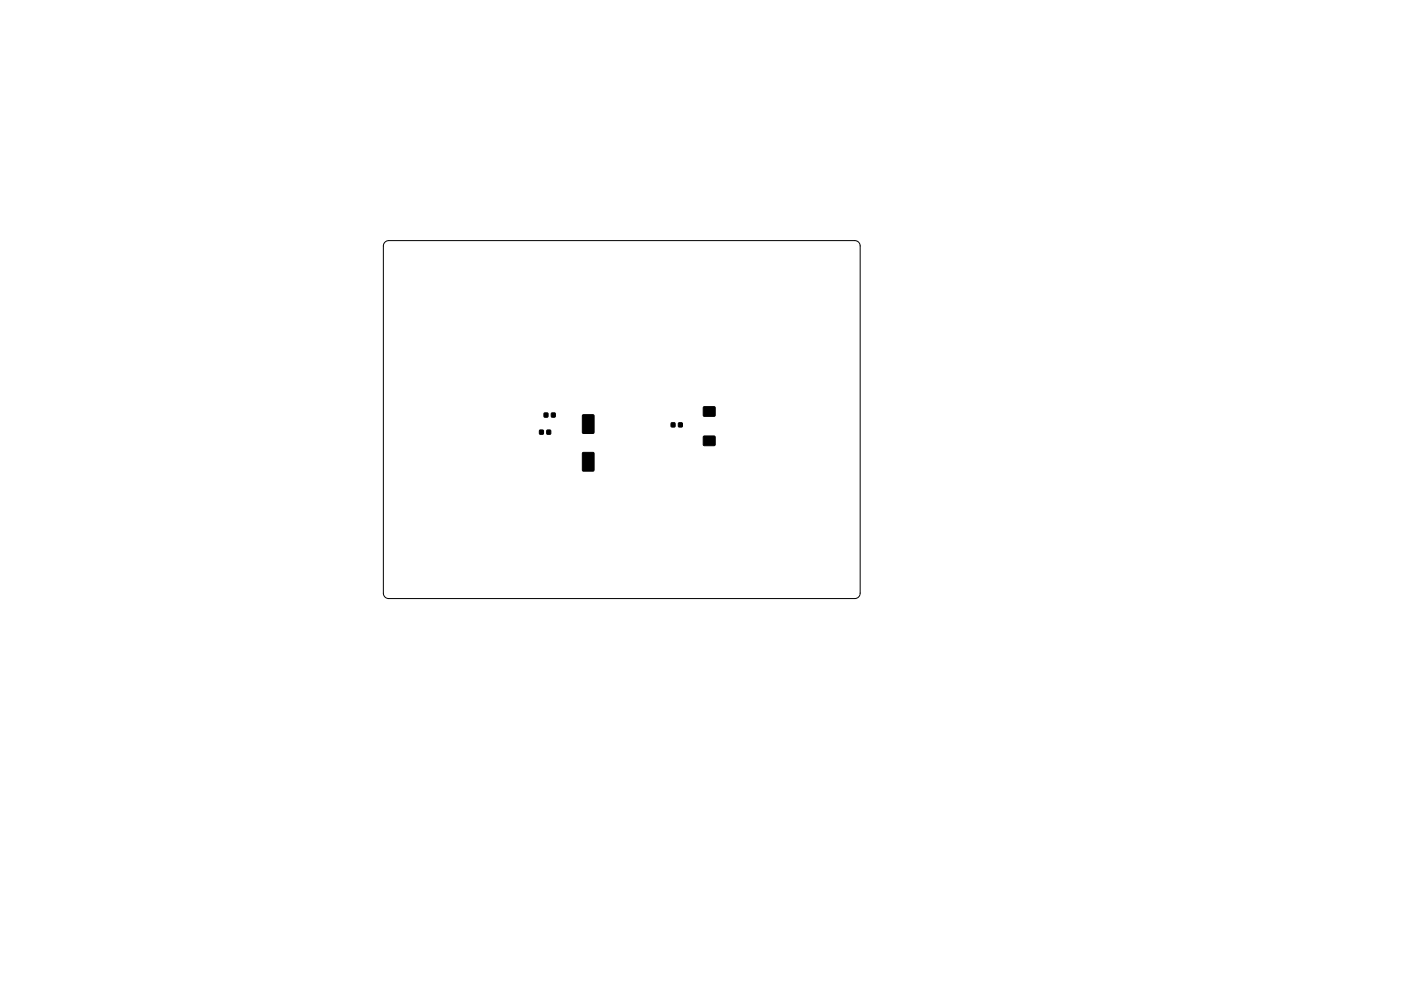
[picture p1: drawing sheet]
<svg xmlns="http://www.w3.org/2000/svg" width="297mm" height="210mm" viewBox="0 0 297 210" stroke-linecap="round" stroke-linejoin="round" font-family="sans-serif">
<path d="M81.6 51.4l.8-.4h98.8a1.14 1.14 0 0 1 1.2 1.2v73.7a1.14 1.14 0 0 1-1.2 1.1h-98.8a1.14 1.14 0 0 1-1.1-1.1v-73.7z" fill="none" stroke="#000" stroke-width=".21"/>
<path d="M114.4 91.3h.8v.8h-.8zM115.4 87.6h.7v.9h-.7zM116 91.3h.7v.8h-.7zM116.9 87.6h.8v.9h-.8zM123.5 88h2.2l.2 .1 .1 3.6-.2 .3h-2.1l-.2-.2zM123.5 96h2.2l.2 .1 .1 3.6-.2 .3h-2.1l-.2-.2zM142.3 89.7h.8v.9h-.8zM143.9 89.7h.7v.9h-.7zM149.2 92.6h2.4v1.9h-2.4zM149.2 86.3h2.4v2h-2.4z" fill="#000" stroke="#000" stroke-width=".21"/>
</svg>
